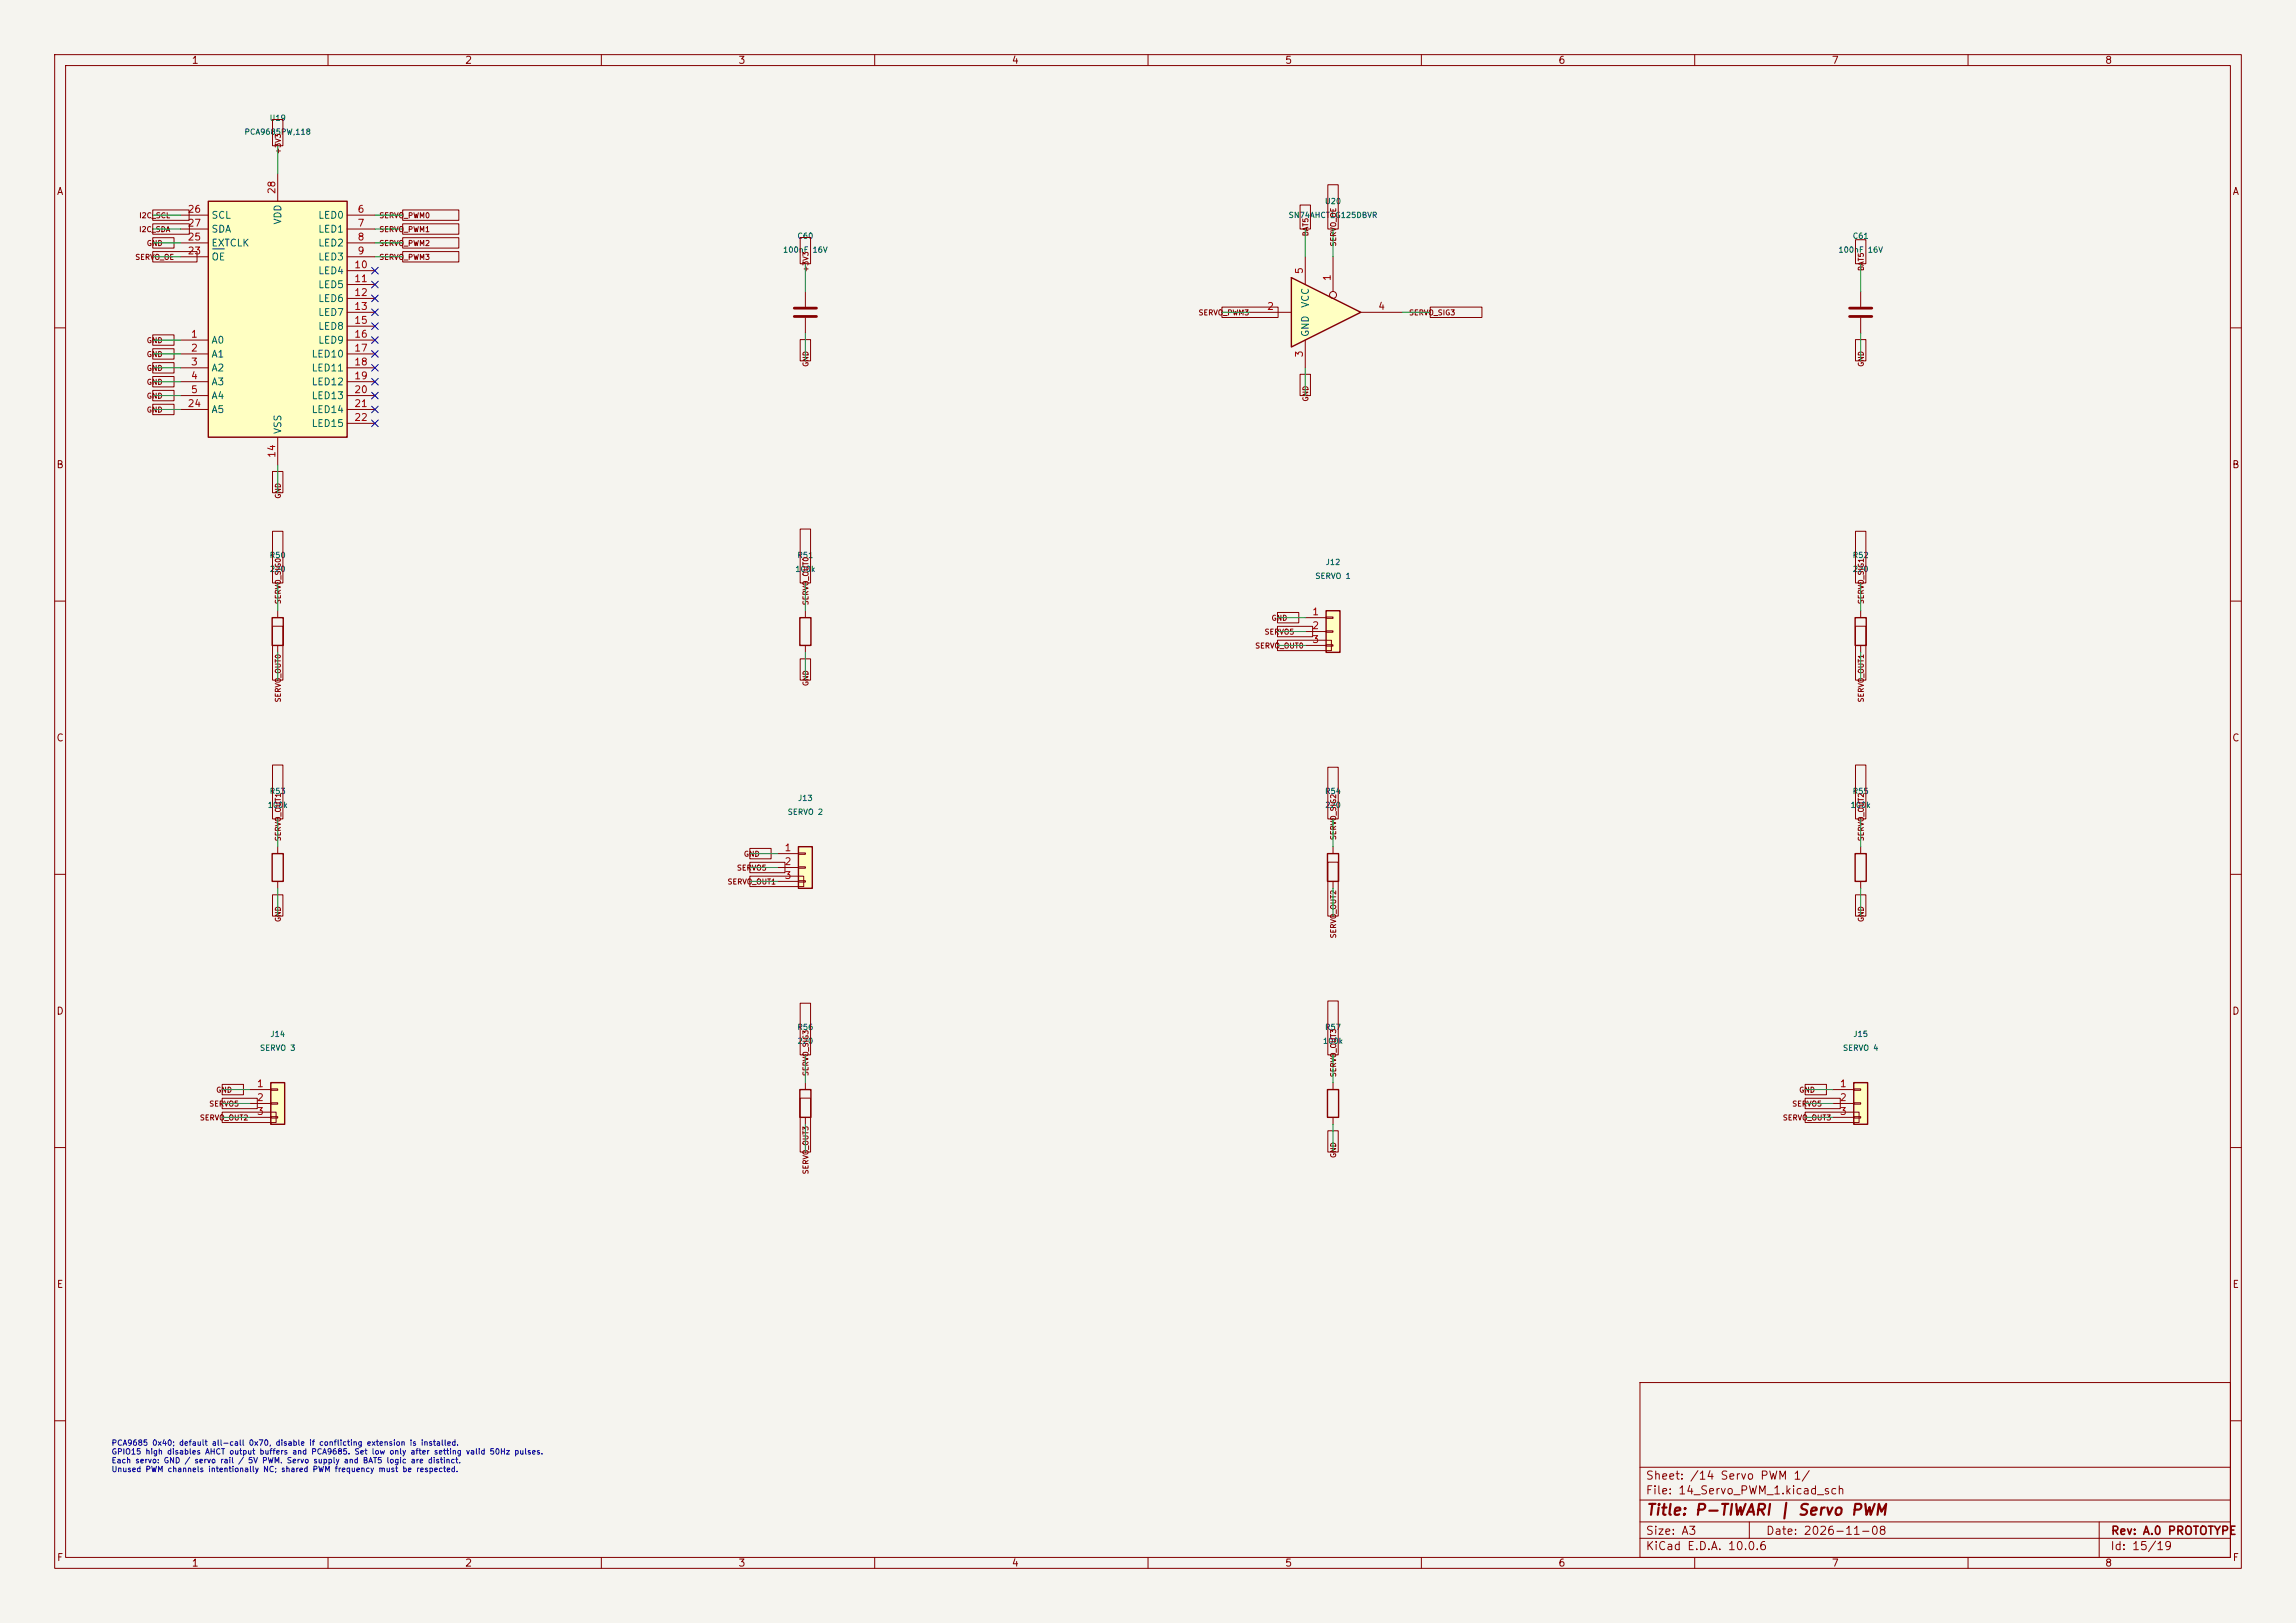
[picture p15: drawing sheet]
<svg xmlns="http://www.w3.org/2000/svg" width="420mm" height="297mm" viewBox="0 0 420 297" stroke-linecap="round" stroke-linejoin="round" font-family="sans-serif">
<defs><g id="words">
<text font-size="2" fill="#840000" x="301" y="277.8">Title: P-TIWARI | Servo PWM</text>
<g font-size="1.5" fill="#840000">
<text x="300.9" y="273.8">File: 14_Servo_PWM_1.kicad_sch</text>
<text x="300.9" y="271.1">Sheet: /14 Servo PWM 1/</text>
<text x="300.9" y="281.2">Size: A3</text>
<text x="322.9" y="281.2">Date: 2026-11-08</text>
<text x="386" y="281.2">Rev: A.0 PROTOTYPE</text>
<text x="300.9" y="284">KiCad E.D.A. 10.0.6</text>
<text x="385.9" y="284">Id: 15/19</text>
</g>
<g font-size="1.3" fill="#840000">
<text x="35" y="12">1</text>
<text x="85" y="12">2</text>
<text x="135" y="12">3</text>
<text x="185" y="12">4</text>
<text x="235" y="12">5</text>
<text x="285" y="12">6</text>
<text x="335" y="12">7</text>
<text x="385" y="12">8</text>
<text x="10.3" y="36">A</text>
<text x="408.3" y="36">A</text>
<text x="10.2" y="86">B</text>
<text x="408.2" y="86">B</text>
<text x="10.2" y="136">C</text>
<text x="408.2" y="136">C</text>
<text x="10.2" y="186">D</text>
<text x="408.2" y="186">D</text>
<text x="10.3" y="236">E</text>
<text x="408.3" y="236">E</text>
<text x="10.3" y="286">F</text>
<text x="35" y="287">1</text>
<text x="85" y="287">2</text>
<text x="135" y="287">3</text>
<text x="185" y="287">4</text>
<text x="235" y="287">5</text>
<text x="285" y="287">6</text>
<text x="335" y="287">7</text>
<text x="385" y="287">8</text>
<text x="408.3" y="286">F</text>
</g>
<g font-size="1.3" fill="#a90000">
<text x="50.7" y="35.6" transform="rotate(-90 50.7 35.6)">28</text>
<text x="34.2" y="39.2">26</text>
<text x="34.2" y="41.8">27</text>
<text x="65.3" y="39.2">6</text>
<text x="65.3" y="41.8">7</text>
<text x="34.2" y="46.9">23</text>
<text x="34.2" y="44.3">25</text>
<text x="65.3" y="44.3">8</text>
<text x="65.3" y="46.9">9</text>
<text x="64.7" y="49.4">10</text>
<text x="64.7" y="51.9">11</text>
<text x="238.6" y="50.3" transform="rotate(-90 238.6 50.3)">5</text>
<text x="243.7" y="51.5" transform="rotate(-90 243.7 51.5)">1</text>
<text x="64.7" y="54.5">12</text>
<text x="64.7" y="57">13</text>
<text x="64.7" y="59.6">15</text>
<text x="231.7" y="57">2</text>
<text x="252" y="57">4</text>
<text x="34.8" y="62.1">1</text>
<text x="34.8" y="64.6">2</text>
<text x="64.7" y="62.1">16</text>
<text x="64.7" y="64.6">17</text>
<text x="238.6" y="65.5" transform="rotate(-90 238.6 65.5)">3</text>
<text x="34.8" y="67.2">3</text>
<text x="34.8" y="69.7">4</text>
<text x="64.7" y="67.2">18</text>
<text x="64.7" y="69.7">19</text>
<text x="34.2" y="74.8">24</text>
<text x="34.8" y="72.3">5</text>
<text x="64.7" y="72.3">20</text>
<text x="64.7" y="74.8">21</text>
<text x="64.7" y="77.3">22</text>
<text x="50.7" y="83.9" transform="rotate(-90 50.7 83.9)">14</text>
<text x="239.9" y="112.9">1</text>
<text x="239.9" y="115.4">2</text>
<text x="239.9" y="118">3</text>
<text x="143.4" y="156.1">1</text>
<text x="143.4" y="158.6">2</text>
<text x="143.4" y="161.2">3</text>
<text x="46.9" y="199.3">1</text>
<text x="46.9" y="201.8">2</text>
<text x="336.5" y="199.3">1</text>
<text x="336.5" y="201.8">2</text>
<text x="46.9" y="204.3">3</text>
<text x="336.5" y="204.3">3</text>
</g>
<g font-size="1.3" fill="#006464">
<text x="38.6" y="40.3">SCL</text>
<text x="51.8" y="41.2" transform="rotate(-90 51.8 41.2)">VDD</text>
<text x="58.1" y="40.3">LED0</text>
<text x="38.6" y="48">OE</text>
<text x="38.6" y="45.4">EXTCLK</text>
<text x="38.6" y="42.9">SDA</text>
<text x="58.1" y="42.9">LED1</text>
<text x="58.1" y="45.4">LED2</text>
<text x="58.1" y="48">LED3</text>
<text x="58.1" y="50.5">LED4</text>
<text x="58.1" y="53">LED5</text>
<text x="58.1" y="55.6">LED6</text>
<text x="58.1" y="58.1">LED7</text>
<text x="239.7" y="56.4" transform="rotate(-90 239.7 56.4)">VCC</text>
<text x="38.6" y="63.2">A0</text>
<text x="38.6" y="65.7">A1</text>
<text x="56.9" y="65.7">LED10</text>
<text x="58.1" y="60.7">LED8</text>
<text x="58.1" y="63.2">LED9</text>
<text x="239.7" y="61.7" transform="rotate(-90 239.7 61.7)">GND</text>
<text x="38.6" y="68.3">A2</text>
<text x="38.6" y="70.8">A3</text>
<text x="56.9" y="68.3">LED11</text>
<text x="56.9" y="70.8">LED12</text>
<text x="38.6" y="73.4">A4</text>
<text x="38.6" y="75.9">A5</text>
<text x="56.9" y="73.4">LED13</text>
<text x="56.9" y="75.9">LED14</text>
<text x="51.8" y="79.5" transform="rotate(-90 51.8 79.5)">VSS</text>
<text x="56.9" y="78.4">LED15</text>
</g>
<g font-size="1" fill="#006464">
<text x="49.2" y="22.3">U19</text>
<text x="44.6" y="24.9">PCA9685PW,118</text>
<text x="235.6" y="40.1">SN74AHCT1G125DBVR</text>
<text x="242.3" y="37.6">U20</text>
<text x="143.1" y="46.5">100nF</text>
<text x="145.8" y="43.9">C60</text>
<text x="148.5" y="46.5">16V</text>
<text x="336.2" y="46.5">100nF</text>
<text x="338.8" y="43.9">C61</text>
<text x="341.6" y="46.5">16V</text>
<text x="49.2" y="102.4">R50</text>
<text x="49.3" y="104.9">220</text>
<text x="145.4" y="104.9">100k</text>
<text x="145.8" y="102.4">R51</text>
<text x="240.5" y="106.2">SERVO 1</text>
<text x="242.4" y="103.6">J12</text>
<text x="338.8" y="102.4">R52</text>
<text x="338.8" y="104.9">220</text>
<text x="48.9" y="148.1">100k</text>
<text x="49.2" y="145.5">R53</text>
<text x="144" y="149.3">SERVO 2</text>
<text x="145.9" y="146.8">J13</text>
<text x="242.3" y="145.5">R54</text>
<text x="242.3" y="148.1">220</text>
<text x="338.4" y="148.1">100k</text>
<text x="338.8" y="145.5">R55</text>
<text x="49.4" y="190">J14</text>
<text x="145.8" y="188.7">R56</text>
<text x="145.8" y="191.3">220</text>
<text x="241.9" y="191.3">100k</text>
<text x="242.3" y="188.7">R57</text>
<text x="338.9" y="190">J15</text>
<text x="47.5" y="192.5">SERVO 3</text>
<text x="337" y="192.5">SERVO 4</text>
</g>
<g font-size="1" fill="#840000">
<text x="51.6" y="28.3" transform="rotate(-90 51.6 28.3)">+3V3</text>
<text x="25.4" y="40.2">I2C_SCL</text>
<text x="69.3" y="40.2">SERVO_PWM0</text>
<text x="24.7" y="47.8">SERVO_OE</text>
<text x="25.4" y="42.7">I2C_SDA</text>
<text x="26.8" y="45.2">GND</text>
<text x="69.3" y="47.8">SERVO_PWM3</text>
<text x="69.3" y="45.2">SERVO_PWM2</text>
<text x="69.3" y="42.7">SERVO_PWM1</text>
<text x="239.5" y="43.3" transform="rotate(-90 239.5 43.3)">BAT5</text>
<text x="244.6" y="45.2" transform="rotate(-90 244.6 45.2)">SERVO_OE</text>
<text x="148.1" y="49.9" transform="rotate(-90 148.1 49.9)">+3V3</text>
<text x="341.1" y="49.7" transform="rotate(-90 341.1 49.7)">BAT5</text>
<text x="219.1" y="57.9">SERVO_PWM3</text>
<text x="257.7" y="57.9">SERVO_SIG3</text>
<text x="26.8" y="63">GND</text>
<text x="26.8" y="65.6">GND</text>
<text x="26.8" y="68.1">GND</text>
<text x="26.8" y="70.6">GND</text>
<text x="148.1" y="67.2" transform="rotate(-90 148.1 67.2)">GND</text>
<text x="341.1" y="67.2" transform="rotate(-90 341.1 67.2)">GND</text>
<text x="26.8" y="73.2">GND</text>
<text x="26.8" y="75.7">GND</text>
<text x="239.5" y="73.6" transform="rotate(-90 239.5 73.6)">GND</text>
<text x="51.6" y="91.4" transform="rotate(-90 51.6 91.4)">GND</text>
<text x="51.6" y="110.6" transform="rotate(-90 51.6 110.6)">SERVO_SIG0</text>
<text x="148.1" y="110.9" transform="rotate(-90 148.1 110.9)">SERVO_OUT0</text>
<text x="232.5" y="113.8">GND</text>
<text x="341.1" y="110.6" transform="rotate(-90 341.1 110.6)">SERVO_SIG1</text>
<text x="229.5" y="118.9">SERVO_OUT0</text>
<text x="231.2" y="116.4">SERVO5</text>
<text x="148.1" y="125.6" transform="rotate(-90 148.1 125.6)">GND</text>
<text x="51.6" y="128.6" transform="rotate(-90 51.6 128.6)">SERVO_OUT0</text>
<text x="341.1" y="128.6" transform="rotate(-90 341.1 128.6)">SERVO_OUT1</text>
<text x="51.6" y="154" transform="rotate(-90 51.6 154)">SERVO_OUT1</text>
<text x="244.6" y="153.8" transform="rotate(-90 244.6 153.8)">SERVO_SIG2</text>
<text x="341.1" y="154" transform="rotate(-90 341.1 154)">SERVO_OUT2</text>
<text x="134.7" y="159.5">SERVO5</text>
<text x="136" y="157">GND</text>
<text x="133" y="162.1">SERVO_OUT1</text>
<text x="51.6" y="168.8" transform="rotate(-90 51.6 168.8)">GND</text>
<text x="244.6" y="171.8" transform="rotate(-90 244.6 171.8)">SERVO_OUT2</text>
<text x="341.1" y="168.8" transform="rotate(-90 341.1 168.8)">GND</text>
<text x="148.1" y="197" transform="rotate(-90 148.1 197)">SERVO_SIG3</text>
<text x="244.6" y="197.2" transform="rotate(-90 244.6 197.2)">SERVO_OUT3</text>
<text x="38.2" y="202.7">SERVO5</text>
<text x="39.5" y="200.2">GND</text>
<text x="327.7" y="202.7">SERVO5</text>
<text x="329" y="200.2">GND</text>
<text x="36.5" y="205.3">SERVO_OUT2</text>
<text x="326" y="205.3">SERVO_OUT3</text>
<text x="148.1" y="215" transform="rotate(-90 148.1 215)">SERVO_OUT3</text>
<text x="244.6" y="212" transform="rotate(-90 244.6 212)">GND</text>
</g>
<g font-size="1" fill="#0000c2">
<text x="20.3" y="264.8">PCA9685 0x40; default all-call 0x70, disable if conflicting extension is installed.</text>
<text x="20.3" y="266.4">GPIO15 high disables AHCT output buffers and PCA9685. Set low only after setting valid 50Hz pulses.</text>
<text x="20.3" y="268">Each servo: GND / servo rail / 5V PWM. Servo supply and BAT5 logic are distinct.</text>
<text x="20.3" y="269.6">Unused PWM channels intentionally NC; shared PWM frequency must be respected.</text>
</g>
</g></defs>
<path d="M0 0h420v297h-420z" fill="#f5f4ef" stroke="#f5f4ef" stroke-width=".18"/>
<g fill="none" stroke="#840000" stroke-width=".18">
<path d="M10 10h400v277h-400zM12 12h396v273h-396zM60 10v2M110 10v2M160 10v2M210 10v2M260 10v2M310 10v2M360 10v2M147.3 53.3v2.8M147.3 58.2v2.8M10 60h2"/>
<path d="M408 60h2M10 110h2M408 110h2M10 160h2M408 160h2M10 210h2M408 210h2M300 253h108v32h-108zM10 260h2M300 278.5h108M300 274.5h108M300 268.5h108"/>
<path d="M320 278.5v3M384 278.5v6.5M408 260h2M60 285v2M110 285v2M160 285v2M210 285v2M260 285v2M300 281.5h108M310 285v2M360 285v2"/>
</g>
<path d="M145.3 56.4h4.1M145.3 57.9h4.1" fill="none" stroke="#840000" stroke-width=".51"/>
<path d="M339.1 198.1h2.5v7.6h-2.5z" fill="#ffffc2"/>
<path d="M339.3 113h2.1v5.1h-2.1zM242.8 156.2h2.1v5.1h-2.1zM339.3 156.2h2.1v5.1h-2.1zM242.8 199.4h2.1v5.1h-2.1zM339.1 198.1h2.5v7.6h-2.5z" fill="none" stroke="#840000" stroke-width=".25"/>
<g fill="none" stroke="#840000" stroke-width=".18">
<path d="M340.4 53.3v2.8M340.4 58.2v2.8M340.4 111.8v1.2M340.4 118.1v1.3M243.8 154.9v1.3M340.4 154.9v1.3M243.8 161.3v1.3M340.4 161.3v1.3M243.8 198.1v1.3M335.3 199.4h3.8M339.1 199.3h1.3v.2h-1.3zM243.8 204.5v1.2"/>
<path d="M335.3 201.9h3.8M335.3 204.5h3.8M339.1 201.8h1.3v.3h-1.3zM339.1 204.3h1.3v.3h-1.3z"/>
</g>
<path d="M338.3 56.4h4.1M338.3 57.9h4.1" fill="none" stroke="#840000" stroke-width=".51"/>
<path d="M236.2 50.8l12.7 6.4-12.7 6.3z" fill="#ffffc2"/>
<path d="M236.2 50.8l12.7 6.4-12.7 6.3z" fill="none" stroke="#840000" stroke-width=".25"/>
<g fill="none" stroke="#840000" stroke-width=".18">
<path d="M228.6 57.2h7.6M238.8 47v5.1M243.8 47v6.3M248.9 57.2h7.6M238.8 62.2v5.1"/>
<circle cx="243.8" cy="54" r=".63"/>
</g>
<path d="M242.6 111.8h2.5v7.6h-2.5z" fill="#ffffc2"/>
<path d="M242.6 111.8h2.5v7.6h-2.5zM146.3 199.4h2v5.1h-2z" fill="none" stroke="#840000" stroke-width=".25"/>
<path d="M238.8 113h3.8M238.8 115.6h3.8M238.8 118.1h3.8M242.6 112.9h1.2v.3h-1.2zM242.6 115.4h1.2v.3h-1.2zM242.6 118h1.2v.2h-1.2zM147.3 198.1v1.3M147.3 204.5v1.2" fill="none" stroke="#840000" stroke-width=".18"/>
<path d="M146 154.9h2.6v7.7h-2.6z" fill="#ffffc2"/>
<path d="M146.3 113h2v5.1h-2zM146 154.9h2.6v7.7h-2.6z" fill="none" stroke="#840000" stroke-width=".25"/>
<path d="M147.3 111.8v1.2M147.3 118.1v1.3M142.2 156.2h3.8M142.2 158.8h3.8M146 156.1h1.3v.2h-1.3zM146 158.6h1.3v.3h-1.3zM142.2 161.3h3.8M146 161.2h1.3v.2h-1.3z" fill="none" stroke="#840000" stroke-width=".18"/>
<path d="M49.5 198.1h2.6v7.6h-2.6z" fill="#ffffc2"/>
<path d="M49.8 113h2v5.1h-2zM49.8 156.2h2v5.1h-2zM49.5 198.1h2.6v7.6h-2.6z" fill="none" stroke="#840000" stroke-width=".25"/>
<path d="M50.8 111.8v1.2M50.8 118.1v1.3M50.8 154.9v1.3M50.8 161.3v1.3M45.7 199.4h3.8M49.5 199.3h1.3v.2h-1.3zM45.7 201.9h3.8M45.7 204.5h3.8M49.5 201.8h1.3v.3h-1.3zM49.5 204.3h1.3v.3h-1.3z" fill="none" stroke="#840000" stroke-width=".18"/>
<path d="M38.1 36.8h25.4v43.2h-25.4z" fill="#ffffc2"/>
<path d="M38.1 36.8h25.4v43.2h-25.4z" fill="none" stroke="#840000" stroke-width=".25"/>
<g fill="none" stroke="#840000" stroke-width=".18">
<path d="M27.9 38.4h6.7v1.9h-6.7zM33 39.4h5.1M49.8 21.9h2v4.8h-2zM50.8 31.8v5M63.5 39.4h5.1M73.7 38.4h10.2v1.9h-10.2zM237.8 37.5h1.9v4.4h-1.9zM242.9 33.8h1.9v8.1h-1.9zM27.9 46h8.1v1.9h-8.1zM27.9 43.5h3.9v1.9h-3.9zM27.9 41h6.7v1.9h-6.7zM33 41.9h5.1"/>
<path d="M33 44.5h5.1M33 47h5.1M63.5 41.9h5.1M63.5 44.5h5.1M63.5 47h5.1M63.5 49.5h5.1M63.5 52.1h5.1M63.5 54.6h5.1M63.5 57.2h5.1M63.5 59.7h5.1M73.7 46h10.2v1.9h-10.2zM73.7 43.5h10.2v1.9h-10.2z"/>
<path d="M73.7 41h10.2v1.9h-10.2zM146.4 43.5h1.9v4.8h-1.9zM223.5 56.2h10.3v1.9h-10.3zM261.6 56.2h9.5v1.9h-9.5zM339.4 43.9h1.9v4.4h-1.9zM27.9 66.4h3.9v1.9h-3.9zM27.9 61.3h3.9v1.9h-3.9zM27.9 68.9h3.9v1.9h-3.9zM27.9 71.4h3.9v1.9h-3.9zM27.9 74h3.9v1.9h-3.9zM27.9 63.8h3.9v1.9h-3.9zM33 62.2h5.1"/>
<path d="M33 64.8h5.1M33 67.3h5.1M33 69.9h5.1M33 72.4h5.1M33 74.9h5.1M63.5 62.2h5.1M63.5 64.8h5.1M63.5 67.3h5.1M63.5 69.9h5.1M63.5 72.4h5.1M63.5 74.9h5.1M63.5 77.5h5.1"/>
<path d="M146.4 62.1h1.9v3.9h-1.9zM237.8 68.5h1.9v3.9h-1.9zM339.4 62.1h1.9v3.9h-1.9zM49.8 86.3h2v3.9h-2zM49.8 97.2h2v9.5h-2zM50.8 80v5.1M146.4 96.8h1.9v9.9h-1.9zM339.4 97.2h1.9v9.5h-1.9zM49.8 114.6h2v9.9h-2zM233.7 114.6h6.4v1.9h-6.4zM233.7 112.1h3.9v1.9h-3.9zM233.7 117.2h9.8v1.9h-9.8z"/>
<path d="M339.4 114.6h1.9v9.9h-1.9zM49.8 140h2v9.9h-2zM146.4 120.6h1.9v3.9h-1.9zM339.4 140h1.9v9.9h-1.9zM137.2 155.3h3.9v1.9h-3.9zM137.2 157.8h6.4v1.9h-6.4zM242.9 140.4h1.9v9.5h-1.9zM242.9 157.8h1.9v9.8h-1.9zM49.8 163.7h2v3.9h-2zM137.2 160.3h9.8v1.9h-9.8zM339.4 163.7h1.9v3.9h-1.9zM40.6 198.4h3.9v1.9h-3.9z"/>
<path d="M146.4 183.6h1.9v9.4h-1.9zM242.9 183.2h1.9v9.8h-1.9zM330.2 198.4h3.9v1.9h-3.9zM40.6 203.5h9.9v1.9h-9.9zM40.6 201h6.5v1.9h-6.5zM146.4 201h1.9v9.8h-1.9zM242.9 206.9h1.9v3.9h-1.9zM330.2 203.5h9.9v1.9h-9.9zM330.2 201h6.4v1.9h-6.4z"/>
</g>
<path d="M38.8 45.5h2.3" fill="none" stroke="#006464" stroke-width=".18"/>
<g fill="none" stroke="#009600" stroke-width=".18">
<path d="M27.9 39.4h5.1M50.8 26.7v5.1M68.6 39.4h5.1M27.9 47h5.1M27.9 41.9h5.1M27.9 44.5h5.1M68.6 47h5.1M68.6 41.9h5.1M68.6 44.5h5.1M147.3 48.3v5M223.5 57.2h5.1M238.8 41.9v5.1"/>
<path d="M243.8 41.9v5.1M256.5 57.2h5.1M340.4 48.3v5M27.9 67.3h5.1M27.9 64.8h5.1M27.9 69.9h5.1M27.9 74.9h5.1M27.9 72.4h5.1M27.9 62.2h5.1M147.3 61v5M238.8 67.3v5.1M340.4 61v5"/>
<path d="M50.8 85.1v5.1M50.8 106.7v5.1M50.8 119.4v5.1M147.3 106.7v5.1M147.3 119.4v5.1M233.7 118.1h5.1M233.7 115.6h5.1M233.7 113h5.1M340.4 106.7v5.1M340.4 119.4v5.1M50.8 149.9v5M137.2 158.8h5"/>
<path d="M137.2 156.2h5M243.8 149.9v5M340.4 149.9v5M50.8 162.6v5M137.2 161.3h5M243.8 162.6v5M340.4 162.6v5M40.6 199.4h5.1M147.3 193v5.1M243.8 193v5.1M330.2 199.4h5.1M40.6 204.5h5.1"/>
<path d="M40.6 201.9h5.1M147.3 205.7v5.1M243.8 205.7v5.1M330.2 204.5h5.1M330.2 201.9h5.1"/>
</g>
<g fill="none" stroke="#000084" stroke-width=".18">
<path d="M68 48.9l1.2 1.2M68 51.5l1.2 1.2M68 54l1.2 1.2M68 56.5l1.2 1.3M68 59.1l1.2 1.2M69.2 48.9l-1.2 1.2M69.2 51.5l-1.2 1.2M69.2 54l-1.2 1.2M69.2 56.5l-1.2 1.3M69.2 59.1l-1.2 1.2M68 71.8l1.2 1.2M68 76.9l1.2 1.2"/>
<path d="M68 74.3l1.2 1.2M68 61.6l1.2 1.2M68 64.2l1.2 1.2M68 66.7l1.2 1.2M68 69.2l1.2 1.3M69.2 71.8l-1.2 1.2M69.2 76.9l-1.2 1.2M69.2 74.3l-1.2 1.2M69.2 61.6l-1.2 1.2M69.2 64.2l-1.2 1.2M69.2 66.7l-1.2 1.2M69.2 69.2l-1.2 1.3"/>
</g>
<use href="#words"/>
</svg>
